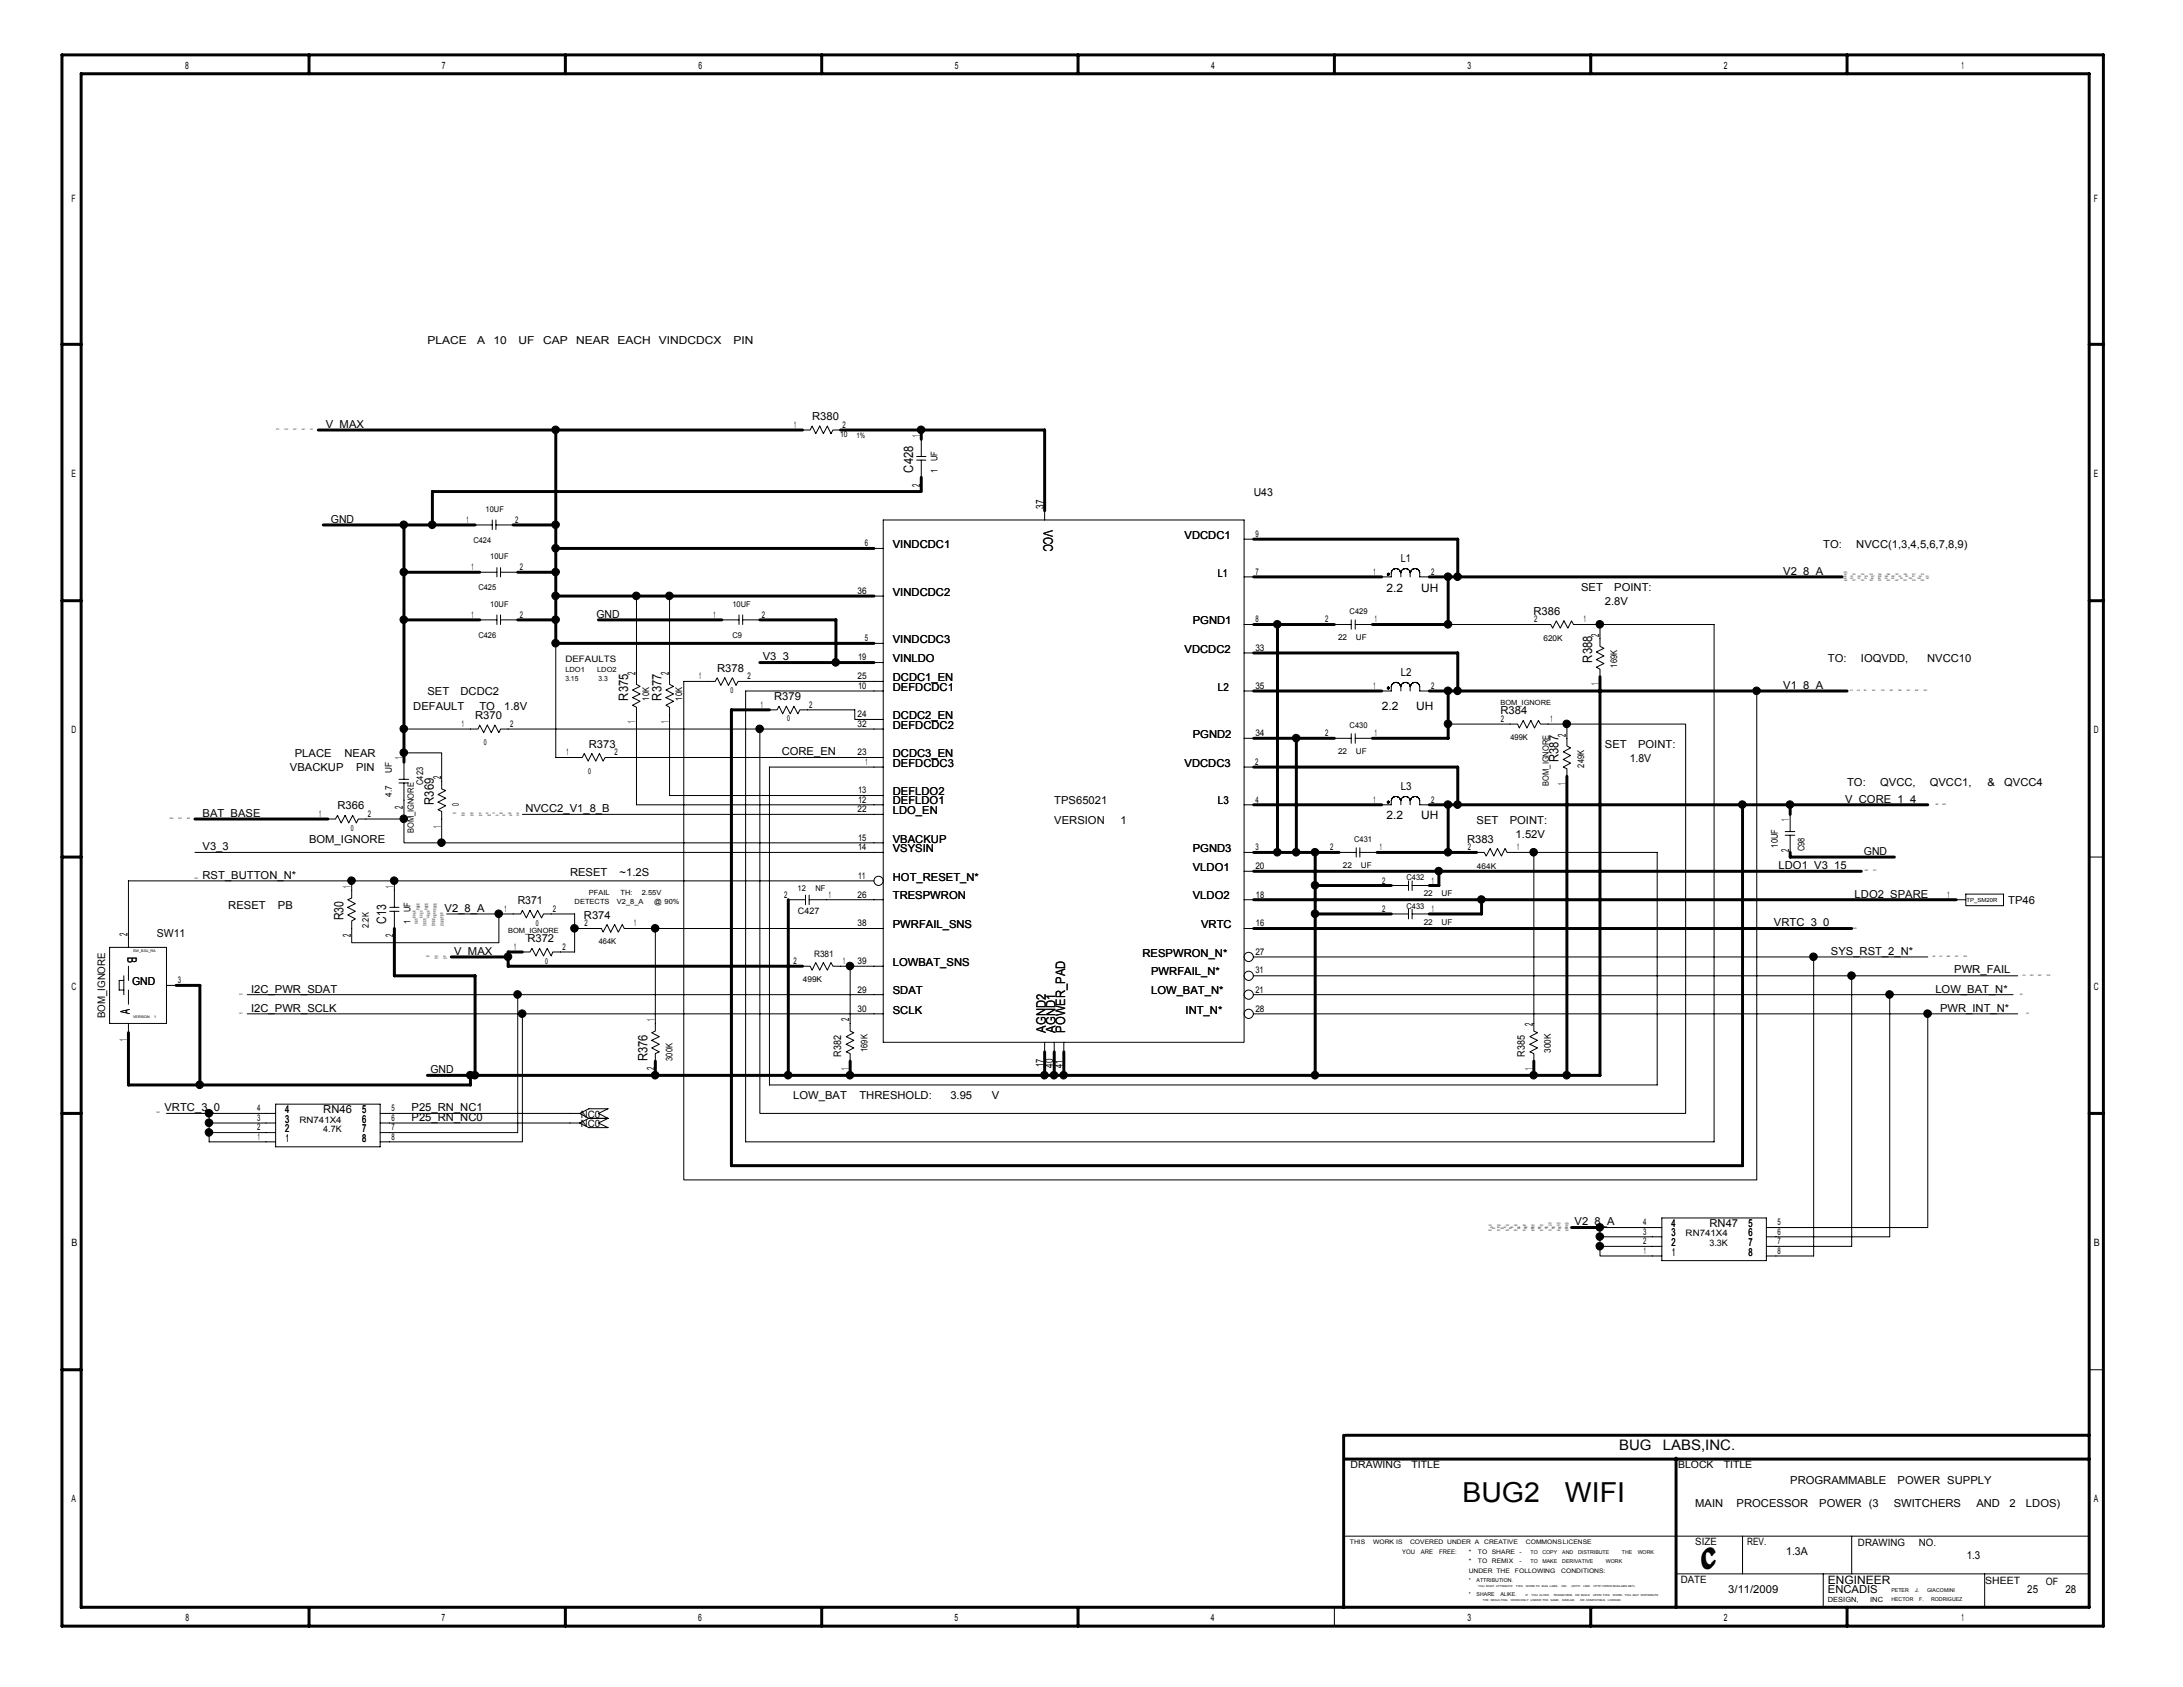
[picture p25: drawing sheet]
<svg xmlns="http://www.w3.org/2000/svg" width="279mm" height="216mm" viewBox="0 0 279 216" stroke-linecap="round" stroke-linejoin="round" font-family="sans-serif">
<defs><g id="words">
<g font-size="3.5">
<text x="187.2" y="192.2">BUG2</text>
<text x="200.3" y="192.2">WIFI</text>
</g>
<text font-size="3.3" x="217.9" y="200.6">C</text>
<g font-size="1.9">
<text x="207.2" y="185.6">BUG</text>
<text x="212.8" y="185.6">LABS,INC.</text>
</g>
<g font-size="1.7">
<text x="116.9" y="60.5" transform="rotate(-90 116.9 60.5)">C428</text>
<text x="133.6" y="67.8" transform="rotate(90 133.6 67.8)">VCC</text>
<text x="80.4" y="89.7" transform="rotate(-90 80.4 89.7)">R375</text>
<text x="84.7" y="89.7" transform="rotate(-90 84.7 89.7)">R377</text>
<text x="203.8" y="84.8" transform="rotate(-90 203.8 84.8)">R388</text>
<text x="199.5" y="97.5" transform="rotate(-90 199.5 97.5)">R387</text>
<text x="55.5" y="103" transform="rotate(-90 55.5 103)">R369</text>
<text x="44" y="117.8" transform="rotate(-90 44 117.8)">R30</text>
<text x="49.4" y="118.2" transform="rotate(-90 49.4 118.2)">C13</text>
<text x="16.3" y="122.5" transform="rotate(90 16.3 122.5)">B</text>
<text x="16.6" y="129.8" transform="rotate(-90 16.6 129.8)">A</text>
<text x="82.9" y="135.8" transform="rotate(-90 82.9 135.8)">R376</text>
<text x="133.9" y="132.2" transform="rotate(-90 133.9 132.2)">AGND2</text>
<text x="135.1" y="132.2" transform="rotate(-90 135.1 132.2)">AGND1</text>
<text x="136.3" y="132.2" transform="rotate(-90 136.3 132.2)">POWER_PAD</text>
</g>
<g font-size="1.5">
<text x="177.5" y="75.7">2.2</text>
<text x="181.9" y="75.7">UH</text>
<text x="176.8" y="90.9">2.2</text>
<text x="181.2" y="90.9">UH</text>
<text x="177.5" y="104.9">2.2</text>
<text x="181.9" y="104.9">UH</text>
<text x="233.9" y="202.7">ENGINEER</text>
</g>
<g font-size="1.4">
<text x="54.7" y="44">PLACE</text>
<text x="61.1" y="44">A</text>
<text x="63.2" y="44">10</text>
<text x="66.3" y="44">UF</text>
<text x="69.5" y="44">CAP</text>
<text x="73.8" y="44">NEAR</text>
<text x="79" y="44">EACH</text>
<text x="84.3" y="44">VINDCDCX</text>
<text x="93.9" y="44">PIN</text>
<text x="103.9" y="53.8">R380</text>
<text x="41.7" y="54.7">V_MAX</text>
<text x="117.8" y="55.9" transform="rotate(-90 117.8 55.9)">1</text>
<text x="117.8" y="62.3" transform="rotate(-90 117.8 62.3)">2</text>
<text x="133.6" y="65.1" transform="rotate(-90 133.6 65.1)">37</text>
<text x="160.5" y="63.5">U43</text>
<text x="42.3" y="66.9">GND</text>
<text x="114.3" y="70.1">VINDCDC1</text>
<text x="151.6" y="69">VDCDC1</text>
<text x="179.3" y="72">L1</text>
<text x="233.4" y="70.1">TO:</text>
<text x="237.6" y="70.1">NVCC(1,3,4,5,6,7,8,9)</text>
<text x="114.3" y="76.2">VINDCDC2</text>
<text x="155.9" y="73.8">L1</text>
<text x="202.4" y="75.6">SET</text>
<text x="205.4" y="77.5">2.8V</text>
<text x="206.6" y="75.6">POINT:</text>
<text x="228.2" y="73.6">V2_8_A</text>
<text x="76.3" y="79">GND</text>
<text x="114.3" y="82.3">VINDCDC3</text>
<text x="151.6" y="83.5">VDCDC2</text>
<text x="152.7" y="79.9">PGND1</text>
<text x="196.3" y="78.7">R386</text>
<text x="204.7" y="81.5" transform="rotate(-90 204.7 81.5)">2</text>
<text x="54.7" y="89">SET</text>
<text x="58.9" y="89">DCDC2</text>
<text x="81.3" y="86.4" transform="rotate(-90 81.3 86.4)">2</text>
<text x="85.6" y="86.4" transform="rotate(-90 85.6 86.4)">2</text>
<text x="91.8" y="86">R378</text>
<text x="97.6" y="84.5">V3_3</text>
<text x="99.1" y="89.6">R379</text>
<text x="114.3" y="84.8">VINLDO</text>
<text x="114.3" y="87.2">DCDC1_EN</text>
<text x="114.3" y="88.4">DEFDCDC1</text>
<text x="155.9" y="88.4">L2</text>
<text x="179.3" y="86.6">L2</text>
<text x="204.7" y="87.7" transform="rotate(-90 204.7 87.7)">1</text>
<text x="228.2" y="88.1">V1_8_A</text>
<text x="233.9" y="84.8">TO:</text>
<text x="238.2" y="84.8">IOQVDD,</text>
<text x="246.6" y="84.8">NVCC10</text>
<text x="52.9" y="90.8">DEFAULT</text>
<text x="60.8" y="92">R370</text>
<text x="61.4" y="90.8">TO</text>
<text x="64.5" y="90.8">1.8V</text>
<text x="75.4" y="95.7">R373</text>
<text x="81.3" y="92.5" transform="rotate(-90 81.3 92.5)">1</text>
<text x="85.6" y="92.5" transform="rotate(-90 85.6 92.5)">1</text>
<text x="114.3" y="93.3">DEFDCDC2</text>
<text x="114.3" y="92">DCDC2_EN</text>
<text x="152.7" y="94.4">PGND2</text>
<text x="192" y="91.4">R384</text>
<text x="200.4" y="94.3" transform="rotate(-90 200.4 94.3)">2</text>
<text x="205.4" y="95.7">SET</text>
<text x="209.6" y="95.7">POINT:</text>
<text x="37.1" y="98.7">VBACKUP</text>
<text x="37.7" y="96.9">PLACE</text>
<text x="44.1" y="96.9">NEAR</text>
<text x="45.6" y="98.7">PIN</text>
<text x="51.6" y="97.2" transform="rotate(-90 51.6 97.2)">1</text>
<text x="56.4" y="99.7" transform="rotate(-90 56.4 99.7)">2</text>
<text x="100" y="96.6">CORE_EN</text>
<text x="114.3" y="96.9">DCDC3_EN</text>
<text x="114.3" y="98.1">DEFDCDC3</text>
<text x="114.3" y="101.8">DEFLDO2</text>
<text x="151.6" y="98.1">VDCDC3</text>
<text x="179.3" y="101.1">L3</text>
<text x="200.4" y="100.5" transform="rotate(-90 200.4 100.5)">1</text>
<text x="208.6" y="97.5">1.8V</text>
<text x="236.4" y="100.5">TO:</text>
<text x="240.6" y="100.5">QVCC,</text>
<text x="247" y="100.5">QVCC1,</text>
<text x="254.4" y="100.5">&amp;</text>
<text x="256.5" y="100.5">QVCC4</text>
<text x="25.9" y="104.6">BAT_BASE</text>
<text x="39.6" y="107.8">BOM_IGNORE</text>
<text x="43.2" y="103.6">R366</text>
<text x="51.6" y="103.6" transform="rotate(-90 51.6 103.6)">2</text>
<text x="56.4" y="105.9" transform="rotate(-90 56.4 105.9)">1</text>
<text x="67.2" y="103.9">NVCC2_V1_8_B</text>
<text x="114.3" y="103">DEFLDO1</text>
<text x="114.3" y="104.2">LDO_EN</text>
<text x="114.3" y="107.8">VBACKUP</text>
<text x="134.9" y="105.4">VERSION</text>
<text x="134.9" y="103">TPS65021</text>
<text x="143.4" y="105.4">1</text>
<text x="155.9" y="103">L3</text>
<text x="187.8" y="107.8">R383</text>
<text x="189" y="105.4">SET</text>
<text x="193.2" y="105.4">POINT:</text>
<text x="194" y="107.2">1.52V</text>
<text x="229" y="105.1" transform="rotate(-90 229 105.1)">1</text>
<text x="236.1" y="102.7">V_CORE_1_4</text>
<text x="25.9" y="112.4">RST_BUTTON_N*</text>
<text x="25.9" y="108.8">V3_3</text>
<text x="44.9" y="113.6" transform="rotate(-90 44.9 113.6)">1</text>
<text x="50.3" y="113.6" transform="rotate(-90 50.3 113.6)">1</text>
<text x="73" y="112.1">RESET</text>
<text x="79.3" y="112.1">~1.2S</text>
<text x="114.3" y="109.1">VSYSIN</text>
<text x="114.3" y="112.7">HOT_RESET_N*</text>
<text x="152.7" y="111.5">VLDO1</text>
<text x="152.7" y="109.1">PGND3</text>
<text x="227.6" y="111.3">LDO1_V3_15</text>
<text x="229" y="109.1" transform="rotate(-90 229 109.1)">2</text>
<text x="238.6" y="109.4">GND</text>
<text x="16.3" y="119.8" transform="rotate(-90 16.3 119.8)">2</text>
<text x="20.1" y="120">SW11</text>
<text x="29.2" y="116.3">RESET</text>
<text x="35.6" y="116.3">PB</text>
<text x="44.9" y="120" transform="rotate(-90 44.9 120)">2</text>
<text x="50.3" y="120" transform="rotate(-90 50.3 120)">2</text>
<text x="56.9" y="116.7">V2_8_A</text>
<text x="66.3" y="115.7">R371</text>
<text x="74.7" y="117.6">R374</text>
<text x="114.3" y="115.1">TRESPWRON</text>
<text x="114.3" y="118.8">PWRFAIL_SNS</text>
<text x="152.7" y="115.1">VLDO2</text>
<text x="153.7" y="118.8">VRTC</text>
<text x="227" y="118.5">VRTC_3_0</text>
<text x="237.4" y="114.9">LDO2_SPARE</text>
<text x="257" y="115.7">TP46</text>
<text x="58.1" y="122.2">V_MAX</text>
<text x="67.5" y="120.6">R372</text>
<text x="114.3" y="123.6">LOWBAT_SNS</text>
<text x="146.2" y="122.4">RESPWRON_N*</text>
<text x="147.3" y="124.8">PWRFAIL_N*</text>
<text x="234.3" y="122.2">SYS_RST_2_N*</text>
<text x="250.1" y="124.6">PWR_FAIL</text>
<text x="16.9" y="126.1">GND</text>
<text x="32.1" y="129.5">I2C_PWR_SCLK</text>
<text x="32.1" y="127">I2C_PWR_SDAT</text>
<text x="83.8" y="130.6" transform="rotate(-90 83.8 130.6)">1</text>
<text x="108.7" y="130.7" transform="rotate(-90 108.7 130.7)">2</text>
<text x="114.3" y="129.7">SCLK</text>
<text x="114.3" y="127.3">SDAT</text>
<text x="147.3" y="127.3">LOW_BAT_N*</text>
<text x="151.7" y="129.7">INT_N*</text>
<text x="196.2" y="131.3" transform="rotate(-90 196.2 131.3)">2</text>
<text x="247.7" y="127">LOW_BAT_N*</text>
<text x="248.3" y="129.5">PWR_INT_N*</text>
<text x="16.3" y="133.3" transform="rotate(-90 16.3 133.3)">1</text>
<text x="55.1" y="137.4">GND</text>
<text x="83.8" y="137" transform="rotate(-90 83.8 137)">2</text>
<text x="108.7" y="136.9" transform="rotate(-90 108.7 136.9)">1</text>
<text x="133.6" y="136.6" transform="rotate(-90 133.6 136.6)">17</text>
<text x="134.8" y="136.7" transform="rotate(-90 134.8 136.7)">40</text>
<text x="136" y="136.7" transform="rotate(-90 136 136.7)">41</text>
<text x="196.2" y="136.9" transform="rotate(-90 196.2 136.9)">1</text>
<text x="21.1" y="142.2">VRTC_3_0</text>
<text x="36.5" y="143.7">3</text>
<text x="36.5" y="142.5">4</text>
<text x="41.4" y="142.5">RN46</text>
<text x="46.4" y="143.7">6</text>
<text x="46.4" y="142.5">5</text>
<text x="52.7" y="142.2">P25_RN_NC1</text>
<text x="52.7" y="143.4">P25_RN_NC0</text>
<text x="101.5" y="140.6">LOW_BAT</text>
<text x="110" y="140.6">THRESHOLD:</text>
<text x="121.6" y="140.6">3.95</text>
<text x="126.9" y="140.6">V</text>
<text x="36.5" y="144.9">2</text>
<text x="36.6" y="146.1">1</text>
<text x="46.4" y="146.1">8</text>
<text x="46.4" y="144.9">7</text>
<text x="201.5" y="156.8">V2_8_A</text>
<text x="213.9" y="158.2">3</text>
<text x="213.9" y="157.1">4</text>
<text x="213.9" y="159.5">2</text>
<text x="214.1" y="160.7">1</text>
<text x="218.8" y="157.1">RN47</text>
<text x="223.8" y="160.7">8</text>
<text x="223.8" y="159.5">7</text>
<text x="223.8" y="158.2">6</text>
<text x="223.8" y="157.1">5</text>
<text x="229.1" y="189.9">PROGRAMMABLE</text>
<text x="242.9" y="189.9">POWER SUPPLY</text>
<text x="217" y="192.9">MAIN</text>
<text x="222.3" y="192.9">PROCESSOR</text>
<text x="232.8" y="192.9">POWER (3</text>
<text x="242.4" y="192.9">SWITCHERS</text>
<text x="253" y="192.9">AND</text>
<text x="257.2" y="192.9">2</text>
<text x="259.3" y="192.9">LDOS)</text>
<text x="221.2" y="203.8">3/11/2009</text>
<text x="228.6" y="199">1.3A</text>
<text x="233.9" y="203.8">ENCADIS</text>
<text x="251.7" y="199.6">1.3</text>
<text x="259.5" y="203.8">25</text>
<text x="264.3" y="203.8">28</text>
</g>
<g font-size="1.3">
<text x="23.7" y="8.8">8</text>
<text x="56.5" y="8.8">7</text>
<text x="89.4" y="8.8">6</text>
<text x="122.2" y="8.8">5</text>
<text x="155" y="8.8">4</text>
<text x="187.8" y="8.8">3</text>
<text x="220.6" y="8.8">2</text>
<text x="251.1" y="8.8">1</text>
<text x="9.2" y="25.8">F</text>
<text x="268" y="25.8">F</text>
<text x="9.2" y="61">E</text>
<text x="268" y="61">E</text>
<text x="9.2" y="93.9">D</text>
<text x="268" y="93.9">D</text>
<text x="9.2" y="126.7">C</text>
<text x="13.5" y="130.3" transform="rotate(-90 13.5 130.3)">BOM_IGNORE</text>
<text x="268" y="126.7">C</text>
<text x="107.7" y="135.2" transform="rotate(-90 107.7 135.2)">R382</text>
<text x="195.2" y="135.2" transform="rotate(-90 195.2 135.2)">R385</text>
<text x="74.4" y="143.1">NC0</text>
<text x="74.4" y="144.3">NC0</text>
<text x="9.2" y="159.5">B</text>
<text x="268" y="159.5">B</text>
<text x="172.9" y="187.9">DRAWING</text>
<text x="180.7" y="187.9">TITLE</text>
<text x="214.8" y="187.9">BLOCK</text>
<text x="220.6" y="187.9">TITLE</text>
<text x="9.2" y="192.3">A</text>
<text x="217" y="197.7">SIZE</text>
<text x="223.6" y="197.7">REV.</text>
<text x="237.8" y="197.9">DRAWING</text>
<text x="245.6" y="197.9">NO.</text>
<text x="268" y="192.3">A</text>
<text x="215.1" y="202.6">DATE</text>
<text x="254.1" y="202.8">SHEET</text>
<text x="261.8" y="202.9">OF</text>
<text x="23.7" y="207.5">8</text>
<text x="56.5" y="207.5">7</text>
<text x="89.4" y="207.5">6</text>
<text x="122.2" y="207.5">5</text>
<text x="155" y="207.5">4</text>
<text x="187.8" y="207.5">3</text>
<text x="220.6" y="207.5">2</text>
<text x="251.1" y="207.5">1</text>
</g>
<g font-size="1.2">
<text x="101.7" y="54.7">1</text>
<text x="107.8" y="54.7">2</text>
<text x="120" y="59" transform="rotate(-90 120 59)">UF</text>
<text x="120" y="60.5" transform="rotate(-90 120 60.5)">1</text>
<text x="59.7" y="66.9">1</text>
<text x="65.9" y="66.9">2</text>
<text x="110.7" y="69.9">6</text>
<text x="160.7" y="68.7">9</text>
<text x="60.3" y="72.9">1</text>
<text x="66.5" y="72.9">2</text>
<text x="109.7" y="76">36</text>
<text x="160.7" y="73.6">7</text>
<text x="175.8" y="73.6">1</text>
<text x="183.2" y="73.6">2</text>
<text x="60.3" y="79">1</text>
<text x="66.5" y="79">2</text>
<text x="91.3" y="79">1</text>
<text x="97.5" y="79">2</text>
<text x="110.7" y="82.1">5</text>
<text x="160.7" y="83.3">33</text>
<text x="160.7" y="79.6">8</text>
<text x="169.6" y="79.6">2</text>
<text x="176" y="79.6">1</text>
<text x="196.4" y="79.6">2</text>
<text x="202.7" y="79.6">1</text>
<text x="83.1" y="89.7" transform="rotate(-90 83.1 89.7)">10K</text>
<text x="87.3" y="89.7" transform="rotate(-90 87.3 89.7)">10K</text>
<text x="89.5" y="86.9">1</text>
<text x="95.7" y="86.9">2</text>
<text x="109.7" y="86.9">25</text>
<text x="109.8" y="84.5">19</text>
<text x="109.8" y="88.1">10</text>
<text x="160.7" y="88.1">35</text>
<text x="175.8" y="88.1">1</text>
<text x="183.2" y="88.1">2</text>
<text x="207" y="85.4" transform="rotate(-90 207 85.4)">169K</text>
<text x="59.1" y="93">1</text>
<text x="65.3" y="93">2</text>
<text x="97.4" y="90.6">1</text>
<text x="103.6" y="90.6">2</text>
<text x="109.7" y="93">32</text>
<text x="109.7" y="91.8">24</text>
<text x="160.7" y="94.2">34</text>
<text x="169.6" y="94.2">2</text>
<text x="176" y="94.2">1</text>
<text x="192.1" y="92.4">2</text>
<text x="198.4" y="92.4">1</text>
<text x="50.1" y="101.9" transform="rotate(-90 50.1 101.9)">4.7</text>
<text x="50.1" y="98.9" transform="rotate(-90 50.1 98.9)">UF</text>
<text x="54.2" y="100.5" transform="rotate(-90 54.2 100.5)">C423</text>
<text x="72.5" y="96.6">1</text>
<text x="78.7" y="96.6">2</text>
<text x="109.7" y="96.6">23</text>
<text x="109.8" y="101.5">13</text>
<text x="110.8" y="97.9">1</text>
<text x="160.7" y="97.9">2</text>
<text x="202.7" y="98.3" transform="rotate(-90 202.7 98.3)">249K</text>
<text x="40.9" y="104.6">1</text>
<text x="47.1" y="104.6">2</text>
<text x="58.7" y="103.1" transform="rotate(-90 58.7 103.1)">0</text>
<text x="109.7" y="103.9">22</text>
<text x="109.8" y="107.6">15</text>
<text x="109.8" y="102.7">12</text>
<text x="160.7" y="102.7">4</text>
<text x="175.8" y="102.7">1</text>
<text x="183.2" y="102.7">2</text>
<text x="109.8" y="108.8">14</text>
<text x="109.8" y="112.4">11</text>
<text x="160.7" y="111.3">20</text>
<text x="160.7" y="108.8">3</text>
<text x="170.2" y="108.8">2</text>
<text x="176.6" y="108.8">1</text>
<text x="176.9" y="113.1">2</text>
<text x="183.3" y="113.1">1</text>
<text x="187.8" y="108.8">2</text>
<text x="194.2" y="108.8">1</text>
<text x="227.6" y="108.5" transform="rotate(-90 227.6 108.5)">10UF</text>
<text x="230.9" y="109" transform="rotate(-90 230.9 109)">C98</text>
<text x="47.2" y="118.7" transform="rotate(-90 47.2 118.7)">2.2K</text>
<text x="52.5" y="118.2" transform="rotate(-90 52.5 118.2)">1</text>
<text x="52.5" y="116.7" transform="rotate(-90 52.5 116.7)">UF</text>
<text x="64.6" y="116.7">1</text>
<text x="70.8" y="116.7">2</text>
<text x="74.8" y="118.5">2</text>
<text x="81.2" y="118.5">1</text>
<text x="100.3" y="114.9">2</text>
<text x="106.1" y="114.9">1</text>
<text x="109.7" y="114.9">26</text>
<text x="109.7" y="118.5">38</text>
<text x="160.8" y="118.5">16</text>
<text x="160.8" y="114.9">18</text>
<text x="176.9" y="116.7">2</text>
<text x="183.3" y="116.7">1</text>
<text x="249.3" y="114.9">1</text>
<text x="22.7" y="125.8">3</text>
<text x="65.8" y="121.6">1</text>
<text x="72" y="121.6">2</text>
<text x="101.6" y="123.4">2</text>
<text x="107.9" y="123.4">1</text>
<text x="109.7" y="123.4">39</text>
<text x="160.7" y="124.6">31</text>
<text x="160.7" y="122.2">27</text>
<text x="109.7" y="127">29</text>
<text x="109.7" y="129.5">30</text>
<text x="160.7" y="127">21</text>
<text x="160.7" y="129.5">28</text>
<text x="86.1" y="135.8" transform="rotate(-90 86.1 135.8)">300K</text>
<text x="111" y="134.7" transform="rotate(-90 111 134.7)">169K</text>
<text x="198.5" y="134.7" transform="rotate(-90 198.5 134.7)">300K</text>
<text x="32.9" y="142.2">4</text>
<text x="32.9" y="143.4">3</text>
<text x="50.1" y="143.4">6</text>
<text x="50.1" y="142.2">5</text>
<text x="32.9" y="144.7">2</text>
<text x="33" y="145.9">1</text>
<text x="50.1" y="145.9">8</text>
<text x="50.1" y="144.7">7</text>
<text x="210.3" y="156.8">4</text>
<text x="210.3" y="158">3</text>
<text x="210.3" y="159.2">2</text>
<text x="210.4" y="160.4">1</text>
<text x="227.5" y="160.4">8</text>
<text x="227.5" y="159.2">7</text>
<text x="227.5" y="158">6</text>
<text x="227.5" y="156.8">5</text>
</g>
<g font-size="1.1">
<text x="72.4" y="84.8">DEFAULTS</text>
<text x="198.2" y="100.6" transform="rotate(-90 198.2 100.6)">BOM_IGNORE</text>
<text x="53" y="106.6" transform="rotate(-90 53 106.6)">BOM_IGNORE</text>
<text x="102.1" y="116.9">C427</text>
<text x="104.2" y="122.4">R381</text>
<text x="38.3" y="143.7">RN741X4</text>
<text x="41.4" y="144.9">4.7K</text>
<text x="215.7" y="158.2">RN741X4</text>
<text x="218.8" y="159.5">3.3K</text>
</g>
<g font-size="1">
<text x="107.5" y="55.9">10</text>
<text x="62.2" y="65.5">10UF</text>
<text x="60.6" y="69.5">C424</text>
<text x="62.8" y="71.5">10UF</text>
<text x="61.2" y="75.6">C425</text>
<text x="62.8" y="77.6">10UF</text>
<text x="93.7" y="77.6">10UF</text>
<text x="61.2" y="81.7">C426</text>
<text x="93.7" y="81.7">C9</text>
<text x="171.3" y="81.9">22</text>
<text x="172.7" y="78.6">C429</text>
<text x="173.5" y="81.9">UF</text>
<text x="197.5" y="82">620K</text>
<text x="93.5" y="88.7">0</text>
<text x="61.9" y="95.4">0</text>
<text x="100.8" y="92.3">0</text>
<text x="172.7" y="93.2">C430</text>
<text x="193.3" y="94.7">499K</text>
<text x="75.3" y="99">0</text>
<text x="171.3" y="96.5">22</text>
<text x="173.5" y="96.5">UF</text>
<text x="44.9" y="106.3">0</text>
<text x="173.3" y="107.8">C431</text>
<text x="171.9" y="111">22</text>
<text x="174.2" y="111">UF</text>
<text x="180" y="112.6">C432</text>
<text x="189" y="111.2">464K</text>
<text x="68.6" y="118.4">0</text>
<text x="102.1" y="114.1">12</text>
<text x="104.4" y="114.1">NF</text>
<text x="180" y="116.3">C433</text>
<text x="182.2" y="118.3">22</text>
<text x="182.2" y="114.7">22</text>
<text x="184.5" y="118.3">UF</text>
<text x="184.5" y="114.7">UF</text>
<text x="69.8" y="123.3">0</text>
<text x="76.6" y="120.9">464K</text>
<text x="102.8" y="125.7">499K</text>
</g>
<g font-size=".9">
<text x="109.6" y="56">1%</text>
<text x="72.4" y="86">LDO1</text>
<text x="72.4" y="87.2">3.15</text>
<text x="76.4" y="86">LDO2</text>
<text x="76.6" y="87.2">3.3</text>
<text x="192" y="90.2">BOM_IGNORE</text>
<text x="65" y="119.4">BOM_IGNORE</text>
<text x="73.5" y="115.7">DETECTS</text>
<text x="75.4" y="114.5">PFAIL</text>
<text x="79" y="115.7">V2_8_A</text>
<text x="79.4" y="114.5">TH:</text>
<text x="82.1" y="114.5">2.55V</text>
<text x="83.7" y="115.7">@ 90%</text>
<text x="233.9" y="205.1">DESIGN,</text>
<text x="239.4" y="205.1">INC</text>
</g>
<g font-size=".8">
<text x="172.8" y="197.6">THIS</text>
<text x="175.7" y="197.6">WORK IS</text>
<text x="180.5" y="197.6">COVERED UNDER A</text>
<text x="190" y="197.6">CREATIVE</text>
<text x="195.3" y="197.6">COMMONS LICENSE</text>
<text x="179.5" y="198.8">YOU</text>
<text x="181.8" y="198.8">ARE</text>
<text x="184.2" y="198.8">FREE:</text>
<text x="188" y="198.8">*</text>
<text x="188" y="201.3">UNDER THE</text>
<text x="188" y="200.1">*</text>
<text x="189.2" y="198.8">TO</text>
<text x="189.2" y="200.1">TO</text>
<text x="190.9" y="198.8">SHARE</text>
<text x="190.9" y="200.1">REMIX</text>
<text x="193.9" y="201.3">FOLLOWING</text>
<text x="194.5" y="198.8">-</text>
<text x="194.5" y="200.1">-</text>
<text x="199.8" y="201.3">CONDITIONS:</text>
</g>
<g font-size=".7">
<text x="251.7" y="115.5">TP_SM20R</text>
<text x="188" y="202.5">*</text>
<text x="189" y="202.5">ATTRIBUTION.</text>
<text x="195.9" y="200.1">TO</text>
<text x="195.9" y="198.8">TO</text>
<text x="197.4" y="200.1">MAKE</text>
<text x="197.4" y="198.8">COPY</text>
<text x="200" y="200.1">DERIVATIVE</text>
<text x="200" y="198.8">AND</text>
<text x="202" y="198.8">DISTRIBUTE</text>
<text x="205.5" y="200.1">WORK</text>
<text x="207.6" y="198.8">THE</text>
<text x="209.6" y="198.8">WORK</text>
<text x="242.1" y="203.7">PETER</text>
<text x="245.1" y="203.7">J.</text>
<text x="246.6" y="203.7">GIACOMINI</text>
<text x="188" y="204.3">*</text>
<text x="189" y="204.3">SHARE</text>
<text x="192" y="204.3">ALIKE.</text>
<text x="242.1" y="204.9">HECTOR</text>
<text x="245.6" y="204.9">F.</text>
<text x="247.2" y="204.9">RODRIGUEZ</text>
</g>
<g font-size=".5">
<text x="17" y="121.8">SW_B3U_RA</text>
<text x="17" y="130.3">VERSION</text>
<text x="19.7" y="130.3">1</text>
</g>
<g font-size=".3">
<text x="35.3" y="55">27F7</text>
<text x="36.4" y="55">27C6</text>
<text x="37.5" y="55">25C7</text>
<text x="38.6" y="55">24E1</text>
<text x="39.7" y="55">4F2</text>
<text x="236" y="73.8">4D5</text>
<text x="236" y="74.1">6B4</text>
<text x="236" y="73.6">10F7</text>
<text x="236" y="74.3">14E6</text>
<text x="236" y="73.4">27F3</text>
<text x="236.9" y="73.8">5E7</text>
<text x="236.9" y="74.1">6C4</text>
<text x="237.1" y="74.3">17E7</text>
<text x="237.1" y="73.6">11E3</text>
<text x="237.7" y="73.8">12C8</text>
<text x="237.7" y="74.1">7D5</text>
<text x="238.2" y="74.3">18F2</text>
<text x="238.2" y="73.6">12D3</text>
<text x="238.6" y="73.8">14C8</text>
<text x="238.6" y="74.1">7F8</text>
<text x="239.3" y="73.6">12F6</text>
<text x="239.3" y="74.3">19E2</text>
<text x="239.5" y="73.8">14E7</text>
<text x="239.5" y="74.1">8A8</text>
<text x="240.4" y="73.8">22D5</text>
<text x="240.4" y="74.1">9B6</text>
<text x="240.4" y="73.6">13B4</text>
<text x="240.4" y="74.3">19F3</text>
<text x="241.3" y="73.8">25B3</text>
<text x="241.3" y="74.1">9C5</text>
<text x="241.5" y="73.6">13B8</text>
<text x="241.5" y="74.3">24D3</text>
<text x="242.1" y="73.8">28D1</text>
<text x="242.1" y="74.1">9D8</text>
<text x="242.6" y="74.3">24D7</text>
<text x="242.6" y="73.6">13D7</text>
<text x="243" y="73.8">3C6</text>
<text x="243.2" y="74.1">9E5</text>
<text x="243.6" y="74.3">25C7</text>
<text x="243.6" y="73.6">13D8</text>
<text x="243.9" y="73.8">3D2</text>
<text x="244.3" y="74.1">10B5</text>
<text x="244.7" y="73.8">3D7</text>
<text x="244.7" y="74.3">27C6</text>
<text x="244.7" y="73.6">13F7</text>
<text x="245.4" y="74.1">10D5</text>
<text x="245.6" y="73.8">3E8</text>
<text x="245.8" y="74.3">27D3</text>
<text x="245.8" y="73.6">14C5</text>
<text x="246.5" y="73.8">3F8</text>
<text x="246.5" y="74.1">10E7</text>
<text x="236.8" y="88.4">4F3</text>
<text x="237.7" y="88.4">6C4</text>
<text x="238.5" y="88.4">7B8</text>
<text x="239.6" y="88.4">9D8</text>
<text x="240.7" y="88.4">12D3</text>
<text x="241.9" y="88.4">18B7</text>
<text x="243" y="88.4">18D6</text>
<text x="244.1" y="88.4">23E7</text>
<text x="245.1" y="88.4">26B7</text>
<text x="246.2" y="88.4">26E7</text>
<text x="21.7" y="104.8">23D4</text>
<text x="22.8" y="104.8">23C7</text>
<text x="23.9" y="104.8">18F6</text>
<text x="58" y="104.2">27E7</text>
<text x="59.1" y="104.2">19F3</text>
<text x="59.1" y="104.5">26E3</text>
<text x="60.2" y="104.2">18E1</text>
<text x="60.2" y="104.5">19C8</text>
<text x="61.3" y="104.2">1F6</text>
<text x="61.3" y="104.5">18A6</text>
<text x="62.2" y="104.2">1D4</text>
<text x="62.4" y="104.5">16D8</text>
<text x="63" y="104.2">1C7</text>
<text x="63.5" y="104.5">6C4</text>
<text x="63.9" y="104.2">16D5</text>
<text x="64.3" y="104.5">2E2</text>
<text x="65" y="104.2">16C8</text>
<text x="65.2" y="104.5">2D6</text>
<text x="66.1" y="104.2">1A8</text>
<text x="66.1" y="104.5">1F8</text>
<text x="247.7" y="103">6D8</text>
<text x="248.6" y="103">26D7</text>
<text x="24.9" y="112.5">15D3</text>
<text x="238.6" y="111.5">10D5</text>
<text x="239.7" y="111.5">10F7</text>
<text x="52.9" y="117.5">9B6</text>
<text x="52.9" y="117.2">3D2</text>
<text x="52.9" y="116.8">6B4</text>
<text x="52.9" y="117">14E7</text>
<text x="53.1" y="117.7">10F7</text>
<text x="53.1" y="117.9">13D8</text>
<text x="53.1" y="118.2">19F3</text>
<text x="53.3" y="116.5">9E5</text>
<text x="53.3" y="116.2">12F6</text>
<text x="53.3" y="116">14E6</text>
<text x="53.3" y="115.8">25E1</text>
<text x="53.7" y="117.5">8A8</text>
<text x="53.7" y="117.2">3C6</text>
<text x="53.7" y="116.8">3F8</text>
<text x="53.7" y="117">14C8</text>
<text x="54.2" y="117.7">10E7</text>
<text x="54.2" y="117.9">13D7</text>
<text x="54.2" y="118.2">19E2</text>
<text x="54.2" y="118.4">27F3</text>
<text x="54.4" y="116.5">9D8</text>
<text x="54.4" y="116.2">12D3</text>
<text x="54.4" y="116">14C5</text>
<text x="54.4" y="115.8">24D7</text>
<text x="54.6" y="117.5">7F8</text>
<text x="54.6" y="117.2">28D1</text>
<text x="54.6" y="116.8">3E8</text>
<text x="54.6" y="117">12C8</text>
<text x="55.3" y="117.7">10D5</text>
<text x="55.3" y="117.9">13B8</text>
<text x="55.3" y="118.2">18F2</text>
<text x="55.3" y="118.4">27D3</text>
<text x="55.5" y="116.2">11E3</text>
<text x="55.5" y="116">13F7</text>
<text x="55.5" y="115.8">24D3</text>
<text x="55.5" y="117.5">7D5</text>
<text x="55.5" y="116.5">9C5</text>
<text x="55.5" y="117.2">25B3</text>
<text x="55.5" y="116.8">3D7</text>
<text x="55.5" y="117">5E7</text>
<text x="56.4" y="117.7">10B5</text>
<text x="56.4" y="117.9">13B4</text>
<text x="56.4" y="118.2">17E7</text>
<text x="56.4" y="118.4">27C6</text>
<text x="56.4" y="117.5">6C4</text>
<text x="56.4" y="117.2">22D5</text>
<text x="56.4" y="117">4D5</text>
<text x="237.2" y="118.8">25C8</text>
<text x="54.5" y="122.5">25E7</text>
<text x="55.7" y="122.5">24E1</text>
<text x="55.7" y="122.7">27F7</text>
<text x="56.8" y="122.5">4F2</text>
<text x="56.8" y="122.7">27C6</text>
<text x="247.4" y="122.5">5D8</text>
<text x="248.3" y="122.5">2C4</text>
<text x="249.1" y="122.5">18B8</text>
<text x="250.2" y="122.5">18E3</text>
<text x="251.3" y="122.5">19D8</text>
<text x="258.9" y="124.9">6F6</text>
<text x="259.8" y="124.9">19D8</text>
<text x="260.9" y="124.9">26E7</text>
<text x="262" y="124.9">27C6</text>
<text x="30.6" y="129.8">14C3</text>
<text x="30.6" y="127.3">14C3</text>
<text x="258.5" y="127.3">4E3</text>
<text x="259.3" y="129.8">4E3</text>
<text x="20" y="142.5">25C1</text>
<text x="190.5" y="157.6">25E1</text>
<text x="190.5" y="156.8">13F7</text>
<text x="190.7" y="157.1">3F8</text>
<text x="190.9" y="157.3">10D5</text>
<text x="191.6" y="157.6">25C7</text>
<text x="191.6" y="156.8">13D8</text>
<text x="191.6" y="157.1">3E8</text>
<text x="192" y="157.3">10B5</text>
<text x="192.5" y="157.1">3D7</text>
<text x="192.7" y="157.6">24D7</text>
<text x="192.7" y="156.8">13D7</text>
<text x="193.1" y="157.3">9E5</text>
<text x="193.4" y="157.1">3D2</text>
<text x="193.8" y="157.6">24D3</text>
<text x="193.8" y="156.8">13B8</text>
<text x="194.2" y="157.1">3C6</text>
<text x="194.2" y="157.3">9D8</text>
<text x="194.9" y="157.6">19F3</text>
<text x="194.9" y="156.8">13B4</text>
<text x="195.1" y="157.1">28D1</text>
<text x="195.1" y="157.3">9C5</text>
<text x="196" y="157.6">19E2</text>
<text x="196" y="157.1">22D5</text>
<text x="196" y="157.3">9B6</text>
<text x="196" y="156.8">12F6</text>
<text x="196.9" y="157.1">14E7</text>
<text x="196.9" y="157.3">8A8</text>
<text x="197.1" y="157.6">18F2</text>
<text x="197.1" y="156.8">12D3</text>
<text x="197.7" y="157.1">14C8</text>
<text x="197.7" y="157.3">7F8</text>
<text x="198.2" y="156.6">27F3</text>
<text x="198.2" y="157.6">17E7</text>
<text x="198.2" y="156.8">11E3</text>
<text x="198.6" y="157.1">12C8</text>
<text x="198.6" y="157.3">7D5</text>
<text x="199.3" y="156.6">27D3</text>
<text x="199.3" y="157.6">14E6</text>
<text x="199.3" y="156.8">10F7</text>
<text x="199.5" y="157.1">5E7</text>
<text x="199.5" y="157.3">6C4</text>
<text x="200.3" y="156.6">27C6</text>
<text x="200.3" y="157.6">14C5</text>
<text x="200.3" y="156.8">10E7</text>
<text x="200.3" y="157.1">4D5</text>
<text x="200.3" y="157.3">6B4</text>
<text x="189.2" y="203.1">YOU MUST ATTRIBUTE</text>
<text x="194" y="203.1">THIS</text>
<text x="195.3" y="203.1">WORK TO BUG LABS,</text>
<text x="199.9" y="203.1">INC.</text>
<text x="201.1" y="203.1">(WITH</text>
<text x="202.7" y="203.1">LINK</text>
<text x="203.9" y="203.1">HTTP://WWW.BUGLABS.NET)</text>
<text x="189.8" y="204.9">THE</text>
<text x="190.8" y="204.9">RESULTING</text>
<text x="193.4" y="204.9">WORK ONLY UNDER THE</text>
<text x="195.3" y="204.3">IF</text>
<text x="196" y="204.3">YOU ALTER,</text>
<text x="198.4" y="204.9">SAME,</text>
<text x="198.8" y="204.3">TRANSFORM,</text>
<text x="200" y="204.9">SIMILAR,</text>
<text x="201.6" y="204.3">OR BUILD</text>
<text x="202.2" y="204.9">OR COMPATIBLE</text>
<text x="203.9" y="204.3">UPON THIS</text>
<text x="205.8" y="204.9">LICENSE.</text>
<text x="206.4" y="204.3">WORK, YOU MAY DISTRIBUTE</text>
</g>
</g></defs>
<g fill="none" stroke="#000" stroke-width=".38">
<path d="M7.9 7h261.3v201.1h-261.3zM10.4 9.4h257v196.3h-257zM39.6 7v2.4M72.4 7v2.4M105.2 7v2.4M138 7v2.4M170.8 7v2.4M203.6 7v2.4M236.4 7v2.4M7.9 44.1h2.5M40.7 55h62M71.1 55v12.2h-5.4"/>
<path d="M107.6 55h26.1v10.4M117.9 55v1.2M267.4 44.1h1.8M7.9 76.9h2.5M41.4 67.2h10.3M51.7 79.3v18.2M51.7 79.3h9.7M55.3 67.2h-3.6v6M61.4 73.2h-9.7v6.1M71.1 70.2v3h-4.8M71.1 73.2v3.1h40.8M71.1 76.3v3h-4.8"/>
<path d="M71.1 67.2v3M71.1 79.3v3h40.8M71.1 70.2h40.8M76.6 79.3h15.8M97.3 79.3h9.7v5.5h-9.7M117.9 61.1v1.8h-62.6v4.3h5.5M160.5 79.9h10.3M160.5 73.8h16.3M160.5 69h26.1v4.8M163.5 79.9v29.2M182.9 73.8h2.4v6.1h-9.6M185.3 73.8h50.5"/>
<path d="M267.4 76.9h1.8M98.5 90.8h-4.9v58.4h129.4v-46.2M107 84.8h4.9M160.5 98.2h26.1v4.8h-1.3M160.5 94.5h10.3M160.5 88.4h16.3M160.5 83.6h26.1v4.8M165.9 94.5v14.6M182.9 88.4h53.5M185.3 88.4v6.1h-9.6M200.5 99.4v38.2M204.8 86.6v51h-69.9"/>
<path d="M7.9 109.7h2.5M24.9 104.8h17.1M50.5 118.8v6.1h10.3v12.7h-.6M100.9 115.1v22.5h7.9v-1.8M160.5 115.1h29.1v1.9h-6.7M160.5 109.1h10.9M160.5 103h16.3M160.5 118.8h76.5M160.5 111.5h77.7M168.3 109.1v28.5M168.3 117h9.8M168.3 113.3h9.8"/>
<path d="M176.2 109.1h9.1M182.9 103h2.4M184.2 111.5v1.8h-1.3M185.3 103v6.1h3.7M186.6 103h42.5M189.6 115.1h60.8M229.1 109.1v.6h13.4M246.7 103h-17.6v1.2M16.4 132.2v6.7h43.8v-1.3M22.5 126.1h3.1v12.8M54.7 137.6h5.5M57.8 122.5h7.2"/>
<path d="M60.8 137.6h23.1M66.9 121.8h-1.9v1.9h37.7M83.9 135.8v1.8h17M108.8 137.6h24.9M133.7 134.6v3M134.9 134.6v3h-1.2M136.2 134.6v3M196.3 135.8v1.8M7.9 142.5h2.5M201.1 157.1h3.7M267.4 142.5h1.8M7.9 175.3h2.5"/>
<path d="M172 183.7v22M172.2 183.7h95.2M172.2 186.7h95.2M214.5 186.6v19.1M39.6 205.7v2.4M72.4 205.7v2.4M105.2 205.7v2.4M138 205.7v2.4M203.6 205.7v2.4M236.4 205.7v2.4"/>
</g>
<g fill="none" stroke="#000" stroke-width=".13">
<path d="M102.7 55h1l.2-.5 .5 1 .5-1 .5 1 .5-1 .5 1 .2-.5h1M117.3 58.9h1.2M117.3 58.4h1.2M117.9 56.2v2.2M117.9 58.9v2.2M60.8 67.2h2.2M61.4 73.2h2.2M61.4 79.3h2.2M63 66.5v1.3M63.5 67.2h2.2M63.5 66.5v1.3M63.6 72.6v1.2"/>
<path d="M63.6 78.7v1.2M64.1 73.2h2.2M64.1 72.6v1.2M64.1 78.7v1.2M64.1 79.3h2.2M81.5 76.3v11.3l.4 .2-.9 .5 .9 .5-.9 .5 .9 .4-.9 .6 .5 .2v12.5h31.5M85.7 76.3v11.3l.5 .2-1 .5 1 .5-1 .5 1 .4-1 .6 .5 .2v11.3h27.3M92.4 79.3h2.2M94.6 78.7v1.2M95.1 79.3h2.2M95.1 78.7v1.2M111.9 76.3h1.1"/>
<path d="M111.9 70.2h1.1M113 66.5h46.2v66.9h-46.2zM133.7 65.4v1.1M159.2 69h1.3M159.2 73.8h1.3M159.2 79.9h1.3M170.8 79.9h2.1M172.9 79.3v1.2M173.5 79.3v1.2M173.5 79.9h2.2M177.8 73.5l-.1-.1h-.1v.2l.2-.1M178.1 73.4v.4h-1.3"/>
<path d="M178.2 72.9l-.1 .4M178.7 72.8l-.4 .1M178.7 72.8l.4 .1M179.1 73l.2 .3M179.3 73.4v.4M179.5 72.9l-.2 .4M179.9 72.8l-.4 .1M179.9 72.8l.4 .1M180.4 73l.1 .3M180.5 73.4v.4M180.7 72.9l-.2 .4M181.1 72.8l-.4 .1"/>
<path d="M181.2 72.8l.3 .1M181.6 73l.1 .3M181.7 73.4v.4h1.2M185.3 79.9h13.2l.2 .5 .5-.9 .5 .9 .5-.9 .5 .9 .4-.9 .3 .4h18v66.2h-124v-57.7h17.6M204.8 79.9v2.8l.5 .3-1 .4 1 .5-1 .5 1 .5-1 .5 .5 .2v1M51.1 99.7h1.2M51.7 96.4h4.8v4.6l.5 .2-.9 .5 .9 .4-.9 .6 .9 .4-.9 .5 .4 .2v4.1M51.7 97.5v2.2M71.1 82.3v14.6h3.4l.3-.5 .5 1 .4-1 .6 1 .4-1 .5 1 .2-.5h35.6M97.3 93.3h15.7M98.5 90.8h1l.2-.4 .5 1 .4-1 .5 1 .5-1 .5 1 .3-.6h7v1.3h3.6M111.9 82.3h1.1"/>
<path d="M111.9 84.8h1.1M113 87.2h-18.5l-.3 .5-.5-1-.5 1-.4-1-.5 1-.5-1-.3 .5h-4v63.8h137.3v-62.6M113 98.2h-14.5v40.7h113.6v-29.8h-19.2l-.3-.5-.4 1-.5-1-.5 1-.5-1-.5 1-.2-.5h-1M159.2 94.5h1.3M159.2 83.6h1.3M159.2 88.4h1.3M159.2 98.2h1.3M170.8 94.5h2.1M172.9 93.9v1.2M173.5 94.5h2.2M173.5 93.9v1.2M177.8 88.1l-.1-.2-.1 .1v.2l.2-.1"/>
<path d="M178.1 87.9v.5h-1.3M178.2 87.5l-.1 .4M178.7 87.3l-.4 .2M178.7 87.3l.4 .2M179.1 87.5l.2 .4M179.3 87.9v.5M179.5 87.5l-.2 .4M179.9 87.3l-.4 .2M179.9 87.3l.4 .2M180.4 87.5l.1 .4M180.5 87.9v.5M180.7 87.5l-.2 .4"/>
<path d="M181.1 87.3l-.4 .2M181.2 87.3l.3 .2M181.6 87.5l.1 .4M181.7 87.9v.5h1.2M185.3 92.7h8.9l.3 .5 .5-1 .4 1 .5-1 .5 1 .5-1 .3 .5h18.5v49.8h-118.4v-49.2h-33.2l-.2 .5-.6-1-.4 1-.5-1-.5 1-.5-1-.2 .5h-9.5M200.5 92.7v2.8l.5 .2-.9 .5 .9 .5-.9 .5 .9 .5-.9 .5 .4 .2v1M24.9 109.1h88.1M42 104.8h.9l.3-.4 .5 .9 .5-.9 .4 .9 .5-.9 .5 .9 .3-.5h5.8M45 112.7h-28.6v8.5M49.9 116.6h1.2M49.9 116.1h1.2M50.5 112.7h-5.5v2.2l-.5 .2 1 .6-1 .4 1 .5-1 .5 1 .5-.5 .3v2.7h18.9v-3.6"/>
<path d="M50.5 116.6v2.2M51.1 100.2h1.2M51.7 100.2v7.7h4.8M56.5 107.9h56.5M57.2 117h9.4l.3-.5 .5 1 .4-1 .5 1 .5-1 .5 1 .3-.5h3.9v4.8h-2.7l-.3 .5-.5-.9-.4 .9-.5-.9-.5 .9-.5-.9-.3 .4h-.9M66.9 104.2h46.1M73.5 118.8h3.5l.2 .5 .5-1 .5 1 .5-1 .4 1 .5-1 .3 .5h33.1M83.9 118.8v13.2l-.5 .2 1 .5-1 .4 1 .5-1 .5 1 .5-.5 .2v1M100.9 115.1h2.2M103.1 114.6v1.2M103.6 115.1h9.4M103.6 114.6v1.2"/>
<path d="M111.9 112.7h-61.4v3.4M159.2 103h1.3M159.2 109.1h1.3M159.2 111.5h1.3M159.2 115.1h1.3M159.2 118.8h1.3M171.4 109.1h2.2M173.6 108.5v1.2M174 109.1h2.2M174 108.5v1.2M177.8 102.7l-.1-.2-.1 .1v.2l.2-.1M178.1 102.5v.5h-1.3"/>
<path d="M178.1 113.3h2.2M178.1 117h2.2M178.2 102.1l-.1 .4M178.7 101.9l-.4 .2M178.7 101.9l.4 .2M179.1 102.1l.2 .4M179.3 102.5v.5M179.5 102.1l-.2 .4M179.9 101.9l-.4 .2M179.9 101.9l.4 .2M180.3 112.7v1.3M180.3 116.4v1.2"/>
<path d="M180.4 102.1l.1 .4M180.5 102.5v.5M180.7 102.1l-.2 .4M180.7 113.3h2.2M180.7 112.7v1.3M180.7 116.4v1.2M180.7 117h2.2M181.1 101.9l-.4 .2M181.2 101.9l.3 .2M181.6 102.1l.1 .4M181.7 102.5v.5h1.2M196.3 109.1v22.9l.5 .2-1 .5 1 .4-1 .5 1 .5-1 .5 .5 .2v1"/>
<path d="M228.5 106.4h1.2M228.5 106.9h1.2M229.1 104.2v2.2M229.1 106.9v2.2M250.4 115.1h1.2M251.6 114.4h4.8v1.5h-4.8zM267.4 109.7h1.8M14 121.2h7.3v9.8h-7.3zM15.8 125.5h-.5v1.2h.5M15.8 124.9v2.4M16.4 123.7v1.8M16.4 126.7v1.8"/>
<path d="M16.4 131v1.2M21.3 126.1h1.2M31.6 127.3h81.4M31.6 129.8h35.3M66.3 127.3v17.6h-17.6M102.7 123.7h1l.2 .5 .5-1 .5 1 .5-1 .5 1 .5-1 .2 .5h6.4M108.8 123.7v8.3l.5 .2-1 .5 1 .4-1 .5 1 .5-1 .5 .5 .2v1M113 129.8h-46.1v16.3h-18.2M133.7 133.4v1.2M134.9 133.4v1.2M136.2 133.4v1.2M160.5 127.3h97.2"/>
<path d="M160.5 129.8h86.2M160.5 124.9h97.7M160.5 122.5h86.2M232.1 122.5v38.2h-6M237 124.9v34.6h-10.9M241.9 127.3v31h-15.8M258.2 129.8h-11.5v27.3h-20.6M21.3 142.5h14M26.8 143.7h8.5M26.8 144.9h8.5M26.8 142.5v3.6h8.5M35.3 141.3h13.4v5.5h-13.4z"/>
<path d="M48.7 142.5h25.5l1.2-.6h2.4l-1.2 .6 1.2 .6M74.2 142.5l1.2 .6M75.4 143.1l-1.2 .6h-25.5M75.4 143.1h2.4M77.8 143.1l-1.2 .6 1.2 .6h-2.4l-1.2-.6M204.8 158.3v1.2h7.9M204.8 159.5v1.2h7.9M212.7 157.1h-7.9v1.2h7.9M212.7 155.9h13.4v5.4h-13.4zM267.4 175.3h1.8M172.2 196.6h95.2M223 196.6v4.8"/>
<path d="M237 196.6v4.8M170.8 205.7v2.4M214.5 201.4h52.9M233.4 201.4v4.3M254 201.4v4.3"/>
<circle cx="112.5" cy="112.7" r=".59"/>
<circle cx="159.8" cy="129.7" r=".59"/>
<circle cx="159.8" cy="127.3" r=".59"/>
<circle cx="159.8" cy="122.5" r=".59"/>
<circle cx="159.8" cy="124.9" r=".59"/>
</g>
<g fill="#000" stroke="#000" stroke-width=".13">
<circle cx="71.1" cy="55" r=".49"/>
<circle cx="117.9" cy="55" r=".49"/>
<circle cx="51.7" cy="73.2" r=".49"/>
<circle cx="51.7" cy="79.3" r=".49"/>
<circle cx="51.7" cy="67.2" r=".49"/>
<circle cx="55.3" cy="67.2" r=".49"/>
<circle cx="71.1" cy="73.2" r=".49"/>
<circle cx="71.1" cy="79.3" r=".49"/>
<circle cx="71.1" cy="70.2" r=".49"/>
<circle cx="71.1" cy="67.2" r=".49"/>
<circle cx="71.1" cy="76.3" r=".49"/>
<circle cx="81.4" cy="76.3" r=".49"/>
<circle cx="85.7" cy="76.3" r=".49"/>
<circle cx="163.5" cy="79.9" r=".49"/>
<circle cx="185.3" cy="79.9" r=".49"/>
<circle cx="185.3" cy="73.8" r=".49"/>
<circle cx="186.6" cy="73.8" r=".49"/>
<circle cx="204.8" cy="79.9" r=".49"/>
<circle cx="51.7" cy="93.3" r=".49"/>
<circle cx="51.7" cy="96.3" r=".49"/>
<circle cx="71.1" cy="82.3" r=".49"/>
<circle cx="97.2" cy="93.3" r=".49"/>
<circle cx="107" cy="84.8" r=".49"/>
<circle cx="165.9" cy="94.5" r=".49"/>
<circle cx="185.3" cy="88.4" r=".49"/>
<circle cx="185.3" cy="92.6" r=".49"/>
<circle cx="186.6" cy="88.4" r=".49"/>
<circle cx="200.5" cy="92.6" r=".49"/>
<circle cx="224.8" cy="88.4" r=".49"/>
<circle cx="45" cy="112.7" r=".49"/>
<circle cx="50.5" cy="112.7" r=".49"/>
<circle cx="51.7" cy="104.8" r=".49"/>
<circle cx="56.5" cy="107.8" r=".49"/>
<circle cx="63.8" cy="116.9" r=".49"/>
<circle cx="73.5" cy="118.8" r=".49"/>
<circle cx="83.9" cy="118.8" r=".49"/>
<circle cx="163.5" cy="109.1" r=".49"/>
<circle cx="165.9" cy="109.1" r=".49"/>
<circle cx="168.3" cy="116.9" r=".49"/>
<circle cx="168.3" cy="113.3" r=".49"/>
<circle cx="168.3" cy="109.1" r=".49"/>
<circle cx="184.1" cy="111.5" r=".49"/>
<circle cx="185.3" cy="103" r=".49"/>
<circle cx="185.3" cy="109.1" r=".49"/>
<circle cx="186.6" cy="103" r=".49"/>
<circle cx="189.6" cy="115.1" r=".49"/>
<circle cx="196.3" cy="109.1" r=".49"/>
<circle cx="223" cy="103" r=".49"/>
<circle cx="229.1" cy="103" r=".49"/>
<circle cx="25.6" cy="138.8" r=".49"/>
<circle cx="60.2" cy="137.6" r=".49"/>
<circle cx="60.8" cy="137.6" r=".49"/>
<circle cx="65" cy="122.4" r=".49"/>
<circle cx="66.2" cy="127.3" r=".49"/>
<circle cx="66.8" cy="129.7" r=".49"/>
<circle cx="83.9" cy="137.6" r=".49"/>
<circle cx="100.9" cy="137.6" r=".49"/>
<circle cx="108.8" cy="137.6" r=".49"/>
<circle cx="108.8" cy="123.6" r=".49"/>
<circle cx="133.7" cy="137.6" r=".49"/>
<circle cx="134.9" cy="137.6" r=".49"/>
<circle cx="136.1" cy="137.6" r=".49"/>
<circle cx="168.3" cy="137.6" r=".49"/>
<circle cx="196.3" cy="137.6" r=".49"/>
<circle cx="200.5" cy="137.6" r=".49"/>
<circle cx="232.1" cy="122.4" r=".49"/>
<circle cx="237" cy="124.9" r=".49"/>
<circle cx="241.8" cy="127.3" r=".49"/>
<circle cx="246.7" cy="129.7" r=".49"/>
<circle cx="26.7" cy="144.9" r=".49"/>
<circle cx="26.7" cy="142.5" r=".49"/>
<circle cx="26.7" cy="143.7" r=".49"/>
<circle cx="204.8" cy="157.1" r=".49"/>
<circle cx="204.8" cy="159.5" r=".49"/>
<circle cx="204.8" cy="158.3" r=".49"/>
</g>
<use href="#words"/>
</svg>
